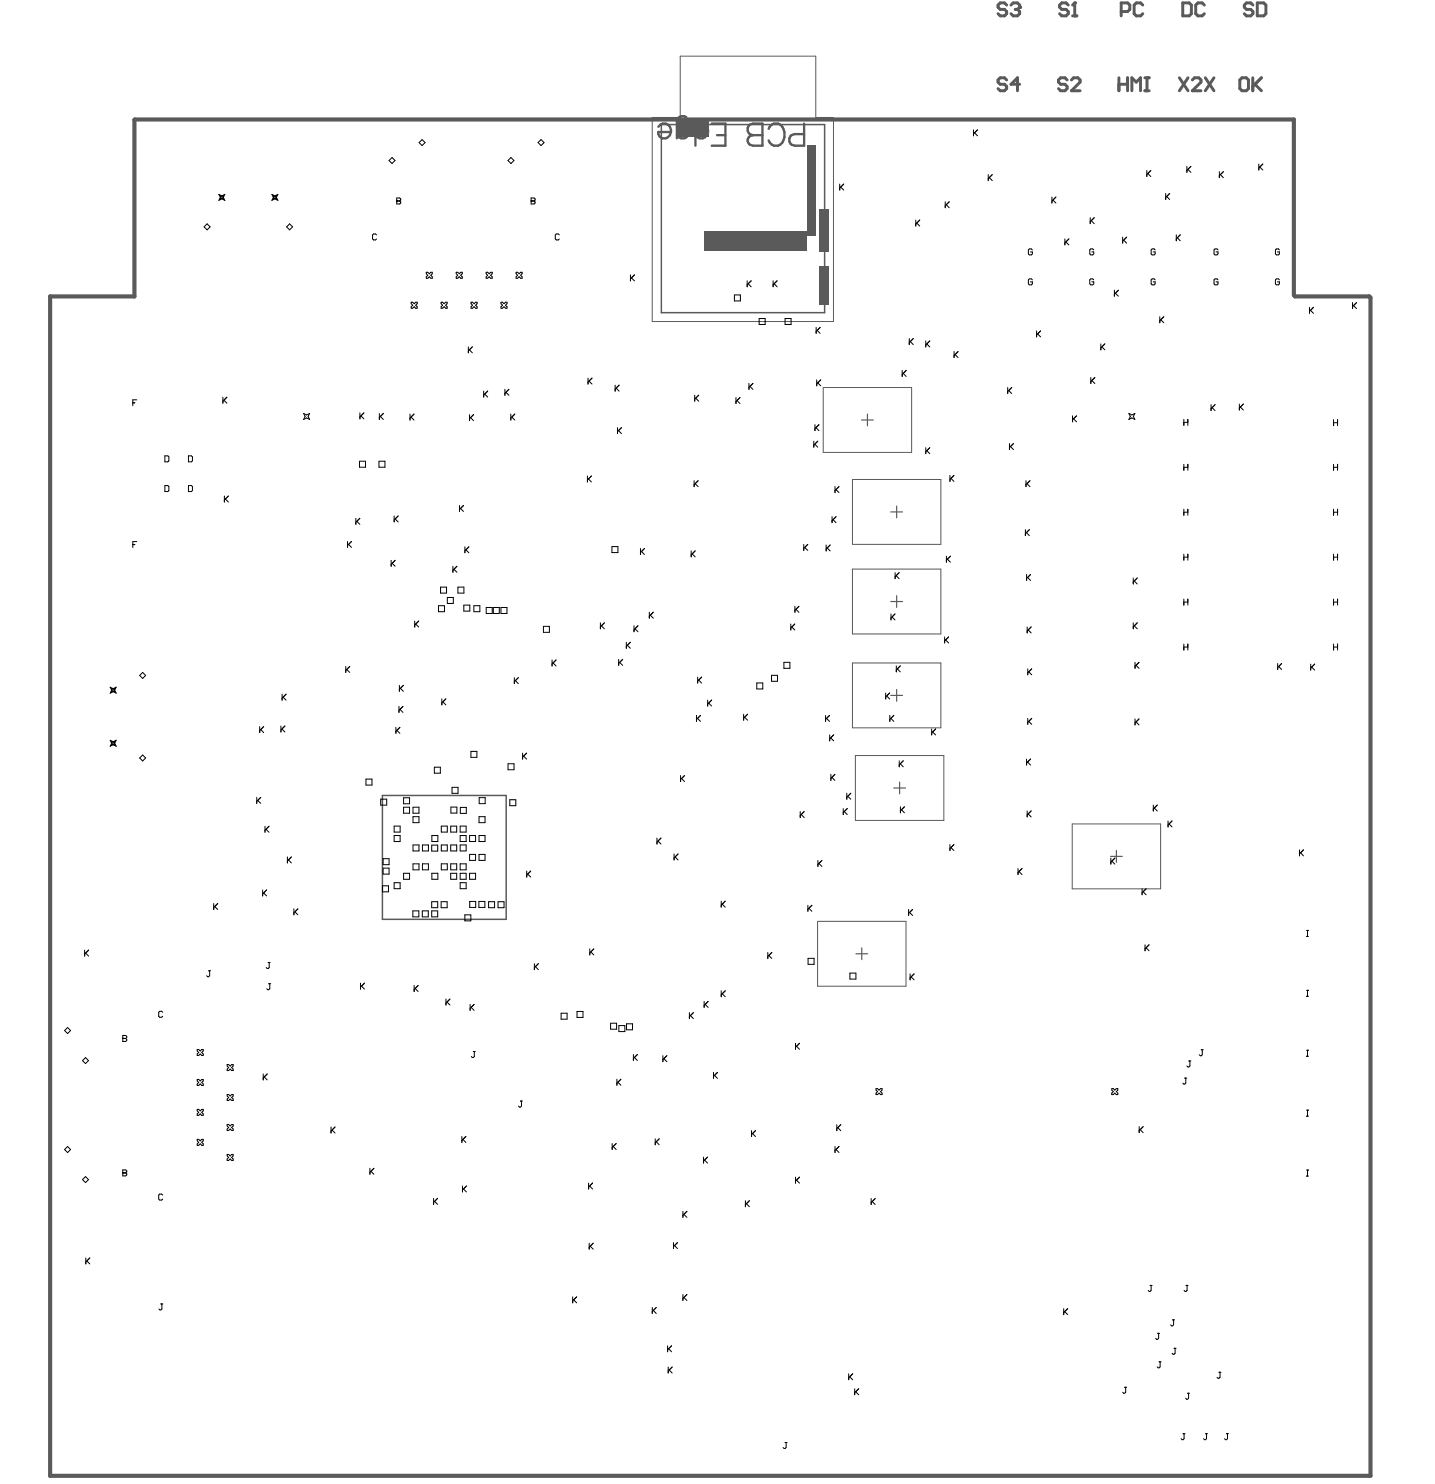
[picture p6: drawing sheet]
<svg xmlns="http://www.w3.org/2000/svg" width="405mm" height="419mm" viewBox="0 0 405 419" stroke-linecap="round" stroke-linejoin="round" font-family="sans-serif">
<g fill="none" stroke="#5a5a5a" stroke-width=".33">
<path d="M243.1 118.5h3.4M244.8 116.8v3.4M251.4 144.5h3.3M253.1 142.8v3.3M251.4 169.7h3.3M253.1 168.1v3.3M251.4 196.2h3.3M253.1 194.6v3.3M252.2 222.3h3.4M253.9 220.7v3.3M315.1 240v3.3M313.4 241.7h3.3"/>
<path d="M241.6 269.1h3.3M243.2 267.5v3.3"/>
</g>
<path d="M107.9 224.5h35v34.9h-35z" fill="none" stroke="#5a5a5a" stroke-width=".42"/>
<path d="M192 15.8h38.2v17.4h5v57.5h-51.1v-57.5h7.9zM232.3 109.4h25v18.3h-25zM240.6 135.3h24.9v18.3h-24.9zM240.6 160.6h24.9v18.3h-24.9zM240.6 187.1h24.9v18.3h-24.9zM241.4 213.2h25v18.3h-25zM302.6 232.5h25v18.3h-25zM230.7 260h25v18.3h-25z" fill="none" stroke="#5a5a5a" stroke-width=".28"/>
<path d="M38 33.7h327.2v49.6l.3 .3h21l.3 .4v332.4h-372.7v-332.8h23.8z" fill="none" stroke="#5a5a5a" stroke-width="1.2"/>
<g fill="none" stroke="#5a5a5a" stroke-width=".83">
<path d="M284.1 1.4l-.6-.6h-1.2l-.6 .6v.6l.6 .6h1.2l.6 .7v.6l-.6 .6h-1.2l-.6-.6M285.3 1.4l.6-.6h1.3l.6 .6v.6M284.1 22.6l-.6-.6h-1.2l-.6 .6v.6l.6 .6h1.2l.6 .6v.6l-.6 .6h-1.2l-.6-.6M287.8 23.8h-2.5l1.9-1.8v3.6M301.2 22.6l-.6-.6h-1.3l-.6 .6v.6l.6 .6h1.3l.6 .6v.6l-.6 .6h-1.3l-.6-.6M302.4 22.6l.6-.6h1.2l.6 .6v.6l-2.4 2.4h2.4M332.8 22l2.5 3.6M335.3 22l-2.5 3.6M336.5 22.6l.6-.6h1.2l.6 .6v.6l-2.4 2.4h2.4M340.2 22l2.4 3.6M342.6 22l-2.4 3.6M350.5 22h1.2l.6 .6v2.4l-.6 .6h-1.2l-.6-.6v-2.4z"/>
<path d="M353.6 22v3.6M354.2 23.8l1.8 1.8M356 22l-2.4 2.4"/>
</g>
<circle cx="287.8" cy="2" r=".42" fill="#5a5a5a"/>
<path d="M286.5 2.6h.7M287.2 2.6l.6 .7v.6l-.6 .6h-1.3l-.6-.6M287.8 2l-.6 .6M301.5 1.4l-.6-.6h-1.2l-.7 .6v.6l.7 .6h1.2l.6 .7v.6l-.6 .6h-1.2l-.7-.6M302.7 4.5h1.2M303.3 .8v3.7" fill="none" stroke="#5a5a5a" stroke-width=".83"/>
<circle cx="303.3" cy=".8" r=".42" fill="#5a5a5a"/>
<g fill="none" stroke="#5a5a5a" stroke-width=".83">
<path d="M303.3 .8l-.6 .6M316.4 3.3h1.8l.7-.7v-1.2l-.7-.6h-1.8v3.7M322.5 1.4l-.6-.6h-1.2l-.6 .6v2.5l.6 .6h1.2l.6-.6M333.8 .8h1.8l.6 .6v2.5l-.6 .6h-1.8zM339.9 1.4l-.6-.6h-1.2l-.6 .6v2.5l.6 .6h1.2l.6-.6M353.6 1.4l-.6-.6h-1.2l-.6 .6v.6l.6 .6h1.2l.6 .7v.6l-.6 .6h-1.2l-.6-.6M354.8 .8h1.9l.6 .6v2.5l-.6 .6h-1.9zM315.8 22v3.6M315.8 23.8h2.4M318.2 22v3.6M319.4 25.6v-3.6l1.3 1.2 1.2-1.2v3.6M323.1 22h1.2"/>
<path d="M323.1 25.6h1.2M323.7 22v3.6"/>
</g>
<g fill="#5a5a5a">
<path d="M231.2 59h2.6v12.1h-2.6z"/>
<path d="M231.2 75h2.6v10.9h-2.6z"/>
<path d="M227.7 41h2.4v25.4h-2.4z"/>
<path d="M191.5 33.9h8.4v4.6h-8.4z"/>
<path d="M198.8 65.4h29v5.4h-29z"/>
</g>
<path d="M186.6 35.1h46.1v53.1h-46.1z" fill="none" stroke="#5a5a5a" stroke-width=".42"/>
<path d="M185.8 35.8a1.95 1.95 0 0 1 2.4-.8 1.95 1.95 0 0 1 1.2 2.2M185.8 37.2h3.6a1.78 1.78 0 0 1-1.8 1.9 1.78 1.78 0 0 1-1.8-1.9zM191 35.8a2.06 2.06 0 0 1 3.6 .5 2.06 2.06 0 0 1-2.4 2.7l-1.2-.9M193.7 33.1a1.65 1.65 0 0 0-2.7 1.2v4.7M196.3 35.8a2.06 2.06 0 0 1 3.5 .5 2.06 2.06 0 0 1-2.4 2.7l-1.1-.9M196.3 34.9v6.2M200.9 34.9h3.8v6.2h-3.8M202.3 38.1h2.4M211.6 35.2l.9-.3h2.7v6.2h-2.7l-.9-.3a1.44 1.44 0 0 1 0-2.4l.9-.3a1.65 1.65 0 0 1-1.5-1.1 1.65 1.65 0 0 1 .6-1.8zM212.5 38.1h2.7M216.9 36.4a2.16 2.16 0 0 1 2.1-1.6 2.16 2.16 0 0 1 2.1 1.6 3.5 3.5 0 0 1-1.5 4.7 2.21 2.21 0 0 1-2.7-1.5M226.9 34.9v6.2h-2.6a1.64 1.64 0 0 1-1.6-1.6 1.64 1.64 0 0 1 1.6-1.7h2.6" fill="none" stroke="#5a5a5a" stroke-width=".66"/>
<g fill="none" stroke="#000" stroke-width=".28">
<path d="M119.1 39.4l.9 .8-.9 .9-.8-.9zM152.7 39.4l.8 .8-.8 .9-.9-.9zM274.7 36.6v1.7M275 37.5l.9 .8M275.9 36.6l-1.2 1.2M61.8 54.9l.8 .4 .9-.4-.5 .8 .5 .8-.9-.4-.8 .4 .4-.8zM62.1 55.2l.5 .2 .5-.2-.2 .5 .2 .5-.5-.3-.5 .3 .3-.5zM76.7 54.9l.9 .4 .8-.4-.4 .8 .4 .8-.8-.4-.9 .4 .5-.8zM77.1 55.2l.5 .2 .5-.2-.3 .5 .3 .5-.5-.3-.5 .3 .2-.5zM110.6 44.4l.9 .9-.9 .8-.8-.8zM112 56.7h.1M112 55.9h.8l.3 .2-.3 .6 .3 .6-.3 .3h-.8z"/>
<path d="M112 56.7h.8M144.2 44.4l.9 .9-.9 .8-.8-.8zM149.9 56.7h.1M149.9 55.9h.8l.3 .2-.3 .6 .3 .6-.3 .3h-.8zM149.9 56.7h.8M237 51.9v1.7M237.3 52.8l.8 .8M238.1 51.9l-1.1 1.2M266.8 56.9v1.7M267 57.8l.9 .8M267.9 56.9l-1.1 1.2M278.9 49.3v1.7"/>
<path d="M279.2 50.1l.8 .9M280 49.3l-1.1 1.1M296.9 55.6v1.7M297.2 56.5l.8 .8M298 55.6l-1.1 1.1M323.7 48.1v1.7M323.9 49l.9 .8M324.8 48.1l-1.1 1.1M329 54.6v1.7M329.3 55.4l.8 .9M330.1 54.6l-1.1 1.1M335 47v1.6"/>
<path d="M335.3 47.8l.8 .8M336.1 47l-1.1 1.1M344.1 48.4v1.7M344.4 49.3l.9 .8M345.3 48.4l-1.2 1.2M355.3 46.3v1.7M355.5 47.1l.9 .9M356.4 46.3l-1.1 1.1M58.4 63.2l.9 .8-.9 .9-.8-.9zM81.7 63.2l.9 .8-.9 .9-.8-.9zM106.3 66.3l-.3-.3h-.6l-.3 .3v1.1l.3 .3h.6l.3-.3M120.3 76.8h.4l.5 .5 .4-.5h.4v.5l-.4 .4 .4 .4v.4h-.4l-.4-.4-.5 .4h-.4v-.4l.4-.4-.4-.4z"/>
<path d="M128.8 76.8h.4l.4 .5 .4-.5h.4v.5l-.4 .4 .4 .4v.4h-.4l-.4-.4-.4 .4h-.4v-.4l.4-.4-.4-.4zM137.2 76.8h.4l.5 .5 .4-.5h.4v.5l-.4 .4 .4 .4v.4h-.4l-.4-.4-.5 .4h-.4v-.4l.4-.4-.4-.4zM145.7 76.8h.4l.4 .5 .4-.5h.4v.5l-.4 .4 .4 .4v.4h-.4l-.4-.4-.4 .4h-.4v-.4l.4-.4-.4-.4zM157.8 66.3l-.2-.3h-.6l-.3 .3v1.1l.3 .3h.6l.2-.3M177.9 77.6v1.7M178.2 78.4l.9 .9M179.1 77.6l-1.2 1.1M210.9 79.2v1.7M212 79.2l-1.1 1.2M218.2 79.2v1.7M219.3 79.2l-1.1 1.2M258.4 62.1v1.7"/>
<path d="M258.7 62.9l.9 .9M259.6 62.1l-1.2 1.1M291.4 79l-.3-.3h-.6l-.3 .3v1.1l.3 .3h.6l.3-.3v-.6h-.6M291.4 70.5l-.3-.3h-.6l-.3 .3v1.1l.3 .3h.6l.3-.3v-.5h-.6M300.5 67.4v1.7M300.8 68.3l.9 .8M301.7 67.4l-1.2 1.1M307.7 61.4v1.7M308 62.3l.8 .8M308.7 79l-.3-.3h-.6l-.2 .3v1.1l.2 .3h.6l.3-.3v-.6h-.6M308.7 70.5l-.3-.3h-.6l-.2 .3v1.1l.2 .3h.6l.3-.3v-.5h-.6M308.8 61.4l-1.1 1.2"/>
<path d="M316.8 66.9v1.7M317.1 67.8l.9 .8M318 66.9l-1.2 1.1M326 79l-.3-.3h-.5l-.3 .3v1.1l.3 .3h.5l.3-.3v-.6h-.6M326 70.5l-.3-.3h-.5l-.3 .3v1.1l.3 .3h.5l.3-.3v-.5h-.6M332 66.3v1.6M332.3 67.1l.8 .8M333.1 66.3l-1.1 1.1M343.8 79l-.3-.3h-.6l-.3 .3v1.1l.3 .3h.6l.3-.3v-.6h-.6M343.8 70.5l-.3-.3h-.6l-.3 .3v1.1l.3 .3h.6l.3-.3v-.5h-.6M361.1 79l-.3-.3h-.6l-.2 .3v1.1l.2 .3h.6l.3-.3v-.6h-.6M361.1 70.5l-.3-.3h-.6l-.2 .3v1.1l.2 .3h.6l.3-.3v-.5h-.6"/>
<path d="M116 85.3h.5l.4 .4 .4-.4h.4v.4l-.4 .4 .4 .5v.4h-.4l-.4-.4-.4 .4h-.5v-.4l.5-.5-.5-.4zM124.5 85.3h.4l.4 .4 .5-.4h.4v.4l-.4 .4 .4 .5v.4h-.4l-.5-.4-.4 .4h-.4v-.4l.4-.5-.4-.4zM132.2 97.9v1.7M132.5 98.7l.8 .9M132.9 85.3h.5l.4 .4 .4-.4h.4v.4l-.4 .4 .4 .5v.4h-.4l-.4-.4-.4 .4h-.5v-.4l.5-.5-.5-.4zM133.3 97.9l-1.1 1.1M141.4 85.3h.4l.4 .4 .5-.4h.4v.4l-.4 .4 .4 .5v.4h-.4l-.5-.4-.4 .4h-.4v-.4l.4-.5-.4-.4zM207.3 83.2h1.7v1.7h-1.7zM211.2 80.1l.8 .8M214.2 89.9h1.7v1.7h-1.7zM218.5 80.1l.8 .8M221.6 89.9h1.7v1.7h-1.7z"/>
<path d="M230.3 92.4v1.7M230.6 93.2l.9 .9M231.5 92.4l-1.2 1.1M256.6 95.5v1.7M256.9 96.4l.8 .8M257.7 95.5l-1.1 1.2M261.3 96.2v1.7M261.6 97.1l.8 .8M262.4 96.2l-1.1 1.1M269.3 99.2v1.7M270.4 99.2l-1.1 1.1M292.5 93.4v1.7"/>
<path d="M292.8 94.2l.9 .9M293.7 93.4l-1.2 1.1M310.7 97v1.7M311 97.9l.8 .8M311.8 97l-1.1 1.2M314.5 81.9v1.7M314.8 82.7l.8 .9M315.6 81.9l-1.1 1.1M327.3 89.4v1.7M327.6 90.2l.8 .9M328.4 89.4l-1.1 1.1M369.6 86.7v1.7"/>
<path d="M369.9 87.6l.8 .8M370.7 86.7l-1.1 1.1M381.7 85.4v1.7M382 86.2l.8 .9M382.8 85.4l-1.1 1.1M37.5 113.7h.5M38.6 112.8h-1.1v1.7M62.9 112.1v1.7M63.2 112.9l.8 .9M64 112.1l-1.1 1.1M85.7 116.7l.8 .4 .9-.4-.4 .8 .4 .9-.9-.5-.8 .5 .4-.9zM101.6 116.5v1.7"/>
<path d="M101.9 117.4l.8 .8M102.7 116.5l-1.1 1.1M107.1 116.7v1.7M107.3 117.5l.9 .9M108.2 116.7l-1.1 1.1M115.7 116.8v1.7M116 117.7l.8 .8M116.8 116.8l-1.1 1.2M132.5 117v1.7M132.8 117.9l.8 .8M133.6 117l-1.1 1.1M136.5 110.4v1.6"/>
<path d="M136.8 111.2l.8 .8M137.6 110.4l-1.1 1.1M142.5 109.9v1.6M142.8 110.7l.8 .8M143.6 109.9l-1.1 1.1M144.2 116.8v1.7M144.4 117.7l.9 .8M145.3 116.8l-1.1 1.2M166 106.7v1.7M166.2 107.5l.9 .9M167.1 106.7l-1.1 1.1M173.6 108.7v1.7"/>
<path d="M173.9 109.5l.8 .9M174.7 108.7l-1.1 1.1M196.1 111.5v1.7M196.3 112.4l.9 .8M197.2 111.5l-1.1 1.1M207.7 112.2v1.7M208 113l.8 .9M208.8 112.2l-1.1 1.1M211.4 108.2v1.7M211.6 109l.9 .9M212.5 108.2l-1.1 1.1M230 119.8v1.7"/>
<path d="M230.5 107.2v1.7M230.8 108l.8 .9M231.1 119.8l-1.1 1.2M231.6 107.2l-1.1 1.1M254.6 104.5v1.7M254.9 105.4l.8 .8M255.7 104.5l-1.1 1.2M269.5 100l.9 .9M284.4 109.4v1.6M284.7 110.2l.8 .8M285.5 109.4l-1.1 1.1M302.7 117.3v1.7"/>
<path d="M303 118.2l.8 .8M303.8 117.3l-1.1 1.2M307.9 106.5v1.7M308.1 107.4l.9 .8M309 106.5l-1.1 1.2M318.6 116.7l.8 .4 .9-.4-.4 .8 .4 .9-.9-.5-.8 .5 .4-.9zM334.1 118.3v1.7M334.1 119.2h1.1M335.2 118.3v1.7M341.8 114.2v1.7M342.1 115l.8 .9M342.9 114.2l-1.1 1.1"/>
<path d="M349.8 114v1.7M350.1 114.9l.8 .8M350.9 114l-1.1 1.1M376.4 118.4v1.7M376.4 119.3h1.1M377.5 118.4v1.7M46.5 128.6h.9l.3 .3v1.1l-.3 .3h-.9zM46.5 137h.9l.3 .3v1.1l-.3 .3h-.9zM53.2 137h.8l.3 .3v1.1l-.3 .3h-.8zM53.2 128.6h.8l.3 .3v1.1l-.3 .3h-.8zM63.3 140v1.7M64.5 140l-1.2 1.1"/>
<path d="M101.5 130.2h1.7v1.6h-1.7zM107 130.2h1.6v1.6h-1.6zM165.8 134.3v1.7M166.1 135.2l.8 .8M166.9 134.3l-1.1 1.1M174.3 120.7v1.7M174.6 121.5l.8 .9M175.4 120.7l-1.1 1.1M195.9 135.6v1.7M196.2 136.5l.8 .8M197 135.6l-1.1 1.2M229.7 124.5v1.7"/>
<path d="M229.9 125.3l.9 .9M230.3 120.7l.8 .8M230.8 124.5l-1.1 1.1M235.7 137.3v1.7M235.9 138.2l.9 .8M236.8 137.3l-1.1 1.1M261.3 126.3v1.7M261.6 127.2l.8 .8M262.4 126.3l-1.1 1.2M268.1 134.1v1.7M268.4 135l.8 .8M269.2 134.1l-1.1 1.2"/>
<path d="M284.9 125.2v1.7M285.2 126l.8 .9M286 125.2l-1.1 1.1M289.6 135.6v1.7M289.8 136.5l.9 .8M290.7 135.6l-1.1 1.2M334.1 131.9h1.1M334.1 131v1.7M335.2 131v1.7M376.4 131.9h1.1M376.4 131v1.7M377.5 131v1.7"/>
<path d="M37.5 153.7h.5M38.6 152.8h-1.1v1.7M63.6 140.8l.9 .9M98.1 152.8v1.7M98.4 153.6l.8 .9M99.2 152.8l-1.1 1.1M100.4 146.3v1.6M100.7 147.1l.9 .8M101.6 146.3l-1.2 1.1M110.4 158.1v1.7M110.7 159l.8 .8M111.2 145.6v1.7"/>
<path d="M111.5 158.1l-1.1 1.1M111.5 146.4l.9 .9M112.4 145.6l-1.2 1.1M127.8 159.8v1.7M129 159.8l-1.2 1.1M129.7 142.6v1.7M130 143.5l.8 .8M130.8 142.6l-1.1 1.2M131.2 154.3v1.7M131.5 155.1l.8 .9M132.3 154.3l-1.1 1.1M172.7 154.2h1.7v1.7h-1.7z"/>
<path d="M180.8 154.8v1.7M181 155.6l.9 .9M181.9 154.8l-1.1 1.1M195.1 155.4v1.7M195.3 156.3l.9 .8M196.2 155.4l-1.1 1.2M226.8 153.6v1.7M227.1 154.5l.9 .8M228 153.6l-1.2 1.1M233.2 153.8v1.7M233.4 154.6l.9 .9M234.3 153.8l-1.1 1.1"/>
<path d="M234.8 145.8v1.7M235.1 146.6l.9 .9M236 145.8l-1.2 1.1M267.1 156.9v1.7M267.4 157.8l.8 .8M268.2 156.9l-1.1 1.2M289.4 149.5v1.6M289.7 150.3l.8 .8M290.5 149.5l-1.1 1.1M334.1 144.5h1.1M334.1 157.2h1.1M334.1 143.7v1.7"/>
<path d="M334.1 156.4v1.7M335.2 143.7v1.7M335.2 156.4v1.7M376.4 143.7v1.7M376.4 156.4v1.7M376.4 144.5h1.1M376.4 157.2h1.1M377.5 143.7v1.7M377.5 156.4v1.7M117 175.2v1.7M117.3 176.1l.9 .8M118.2 175.2l-1.2 1.2"/>
<path d="M123.8 170.9h1.6v1.7h-1.6zM124.3 165.7h1.7v1.7h-1.7zM126.2 168.6h1.7v1.7h-1.7zM128.1 160.6l.9 .9M129.2 165.7h1.7v1.7h-1.7zM130.9 170.8h1.7v1.6h-1.7zM133.7 170.9h1.7v1.7h-1.7zM137.2 171.4h1.7v1.7h-1.7zM139.2 171.4h1.7v1.7h-1.7zM141.4 171.4h1.7v1.7h-1.7zM153.4 176.7h1.7v1.7h-1.7zM169.4 175.7v1.7"/>
<path d="M169.7 176.6l.9 .8M170.6 175.7l-1.2 1.2M178.9 176.6v1.7M179.2 177.4l.9 .9M180.1 176.6l-1.2 1.1M183.3 172.8v1.6M183.5 173.6l.9 .8M184.4 172.8l-1.1 1.1M223.2 176.1v1.7M223.5 176.9l.8 .9M224.3 176.1l-1.1 1.1M224.3 171.1v1.7"/>
<path d="M224.6 171.9l.9 .9M225.5 171.1l-1.2 1.1M251.5 173.3v1.6M251.7 174.1l.9 .8M252.6 173.3l-1.1 1.1M252.6 161.6v1.7M252.9 162.4l.9 .9M253.8 161.6l-1.2 1.1M266.6 179.7v1.7M267.7 179.7l-1.1 1.2M289.7 162.1v1.7M289.9 176.9v1.7"/>
<path d="M290 162.9l.8 .9M290.2 177.8l.8 .8M290.8 162.1l-1.1 1.1M291 176.9l-1.1 1.1M319.8 163.1v1.7M319.8 175.7v1.7M320.1 176.6l.9 .8M320.1 163.9l.9 .9M321 175.7l-1.2 1.2M321 163.1l-1.2 1.1M334.1 169.9h1.1M334.1 169.1v1.6"/>
<path d="M335.2 169.1v1.6M376.4 169.1v1.6M376.4 169.9h1.1M377.5 169.1v1.6M31.1 193.9l.8 .4 .9-.4-.4 .8 .4 .9-.9-.4-.8 .4 .4-.9zM31.4 194.2l.5 .3 .6-.3-.3 .5 .3 .6-.6-.3-.5 .3 .3-.6zM40.3 189.7l.8 .9-.8 .8-.9-.8zM79.6 195.9v1.7M79.9 196.7l.8 .9M80.7 195.9l-1.1 1.1M97.6 188.1v1.7M97.9 188.9l.8 .9"/>
<path d="M98.7 188.1l-1.1 1.1M112.6 199.3v1.7M112.7 193.4v1.7M113 194.2l.8 .9M113.7 199.3l-1.1 1.2M113.8 193.4l-1.1 1.1M124.7 197.2v1.7M125 198.1l.8 .8M125.8 197.2l-1.1 1.1M145.2 191.2v1.7M145.4 192.1l.9 .8M146.3 191.2l-1.1 1.1"/>
<path d="M155.8 186.2v1.7M156.1 187.1l.8 .8M156.9 186.2l-1.1 1.2M174.6 186.1v1.7M174.9 186.9l.8 .9M175.7 186.1l-1.1 1.1M176.8 181.2v1.7M177 182.1l.9 .8M177.9 181.2l-1.1 1.2M196.9 191.1v1.6M197.2 191.9l.8 .8M198 191.1l-1.1 1.1"/>
<path d="M199.7 197.5v1.7M200 198.4l.8 .8M200.8 197.5l-1.1 1.2M213.6 192.7h1.7v1.7h-1.7zM217.7 190.6h1.7v1.6h-1.7zM221.2 186.9h1.7v1.7h-1.7zM250 195.5v1.7M250.2 196.4l.9 .8M251.1 195.5l-1.1 1.2M253 187.9v1.7M253.2 188.7l.9 .9M254.1 187.9l-1.1 1.1"/>
<path d="M266.9 180.6l.8 .8M290.1 188.7v1.7M290.3 189.6l.9 .8M291.2 188.7l-1.1 1.2M320.3 186.9v1.7M320.6 187.7l.9 .9M321.5 186.9l-1.2 1.1M334.1 182.6h1.1M334.1 181.7v1.7M335.2 181.7v1.7M360.6 187.2v1.7M360.9 188.1l.8 .8"/>
<path d="M361.7 187.2l-1.1 1.2M369.9 187.4v1.7M370.2 188.2l.8 .9M371 187.4l-1.1 1.1M376.4 181.7v1.7M376.4 182.6h1.1M377.5 181.7v1.7M31.1 208.9l.8 .4 .9-.4-.4 .8 .4 .9-.9-.5-.8 .5 .4-.9zM31.4 209.2l.5 .3 .6-.3-.3 .5 .3 .5-.6-.2-.5 .2 .3-.5zM40.3 213l.8 .9-.8 .8-.9-.8zM73.3 205v1.7M73.6 205.9l.8 .8"/>
<path d="M74.4 205l-1.1 1.2M79.3 204.9v1.7M79.6 205.7l.8 .9M80.4 204.9l-1.1 1.1M103.3 219.8h1.7v1.7h-1.7zM111.7 205.2v1.7M112 206.1l.9 .8M112.9 205.2l-1.2 1.2M112.9 200.2l.8 .8M122.6 216.5h1.7v1.7h-1.7zM132.9 212h1.7v1.7h-1.7zM143.4 215.5h1.7v1.7h-1.7z"/>
<path d="M147.5 212.5v1.7M147.8 213.4l.8 .8M148.6 212.5l-1.1 1.1M192.1 218.8v1.7M192.4 219.7l.8 .8M193.2 218.8l-1.1 1.2M196.6 201.9v1.7M196.8 202.7l.9 .9M197.7 201.9l-1.1 1.1M209.9 201.5v1.7M210.2 202.4l.8 .8M211 201.5l-1.1 1.2"/>
<path d="M233 201.9v1.7M233.3 202.7l.8 .9M234.1 201.9l-1.1 1.1M234.2 207.4v1.7M234.4 208.2l.9 .9M234.5 218.5v1.7M234.8 219.4l.8 .8M235.3 207.4l-1.1 1.1M235.6 218.5l-1.1 1.1M251.1 201.9v1.7M251.4 202.7l.9 .9M252.3 201.9l-1.2 1.1"/>
<path d="M253.8 214.7v1.7M254.1 215.5l.8 .9M254.9 214.7l-1.1 1.1M262.9 205.7v1.7M263.2 206.5l.9 .9M264.1 205.7l-1.2 1.1M289.7 214.2v1.7M290 215l.8 .9M290.1 202.7v1.7M290.3 203.5l.9 .9M290.8 214.2l-1.1 1.1M291.2 202.7l-1.1 1.1"/>
<path d="M320.3 202.9v1.7M320.6 203.7l.9 .9M321.5 202.9l-1.2 1.1M72.5 225v1.7M72.7 225.8l.9 .9M73.6 225l-1.1 1.1M74.8 233.2v1.6M75.1 234l.8 .8M75.9 233.2l-1.1 1.1M107.4 225.5h1.7v1.7h-1.7zM111.2 233.1h1.7v1.7h-1.7zM111.2 235.8h1.7v1.7h-1.7z"/>
<path d="M113.9 225.1h1.7v1.7h-1.7zM113.9 227.8h1.7v1.7h-1.7zM116.6 227.8h1.6v1.7h-1.6zM116.6 230.4h1.6v1.7h-1.6zM116.6 238.4h1.6v1.7h-1.6zM119.2 238.4h1.7v1.7h-1.7zM121.8 238.5h1.7v1.7h-1.7zM121.9 235.8h1.7v1.7h-1.7zM124.5 238.4h1.7v1.7h-1.7zM124.5 233.1h1.7v1.7h-1.7zM127.2 238.4h1.7v1.7h-1.7zM127.2 233.1h1.7v1.7h-1.7z"/>
<path d="M127.3 227.7h1.6v1.7h-1.6zM127.6 222.2h1.7v1.7h-1.7zM129.9 238.4h1.7v1.7h-1.7zM129.9 235.8h1.7v1.7h-1.7zM129.9 233.1h1.7v1.7h-1.7zM129.9 227.8h1.7v1.7h-1.7zM132.5 235.8h1.7v1.7h-1.7zM135.2 230.4h1.7v1.7h-1.7zM135.2 235.8h1.7v1.7h-1.7zM135.2 225.1h1.7v1.7h-1.7zM143.9 225.7h1.7v1.7h-1.7zM185.4 236.5v1.7"/>
<path d="M185.7 237.3l.8 .9M186.5 236.5l-1.1 1.1M225.8 229v1.7M226.1 229.8l.9 .9M227 229l-1.2 1.1M238 228.2v1.7M238.3 229l.8 .9M239 223.8v1.7M239.1 228.2l-1.1 1.1M239.3 224.7l.8 .8M240.1 223.8l-1.1 1.2M254.1 227.7v1.7"/>
<path d="M254.4 228.5l.8 .9M255.2 227.7l-1.1 1.1M268.1 238.3v1.7M268.4 239.2l.8 .8M269.2 238.3l-1.1 1.1M289.9 228.8v1.7M290.2 229.7l.8 .8M291 228.8l-1.1 1.2M325.5 227.2v1.7M325.8 228l.8 .9M326.6 227.2l-1.1 1.1M329.6 231.7v1.6"/>
<path d="M329.9 232.5l.9 .8M330.8 231.7l-1.2 1.1M366.7 239.8v1.7M367.9 239.8l-1.2 1.1M60.3 255v1.6M60.6 255.8l.8 .8M61.4 255l-1.1 1.1M74.1 251.1v1.7M74.4 252l.9 .8M75.3 251.1l-1.2 1.2M81.1 241.8v1.7M81.4 242.7l.8 .8"/>
<path d="M82.2 241.8l-1.1 1.1M82.9 256.5v1.6M83.2 257.3l.9 .8M84.1 256.5l-1.2 1.1M107.9 250h1.7v1.6h-1.7zM108.1 242.3h1.7v1.7h-1.7zM108.1 245h1.7v1.7h-1.7zM111.2 249.1h1.7v1.7h-1.7zM113.9 246.4h1.7v1.7h-1.7zM116.5 257h1.7v1.7h-1.7zM116.6 243.8h1.6v1.6h-1.6zM119.2 257h1.7v1.7h-1.7z"/>
<path d="M119.2 243.8h1.7v1.6h-1.7zM121.8 257h1.7v1.7h-1.7zM121.8 254.4h1.7v1.7h-1.7zM121.9 246.4h1.7v1.7h-1.7zM124.5 254.4h1.7v1.7h-1.7zM124.5 243.8h1.7v1.6h-1.7zM127.2 246.4h1.7v1.7h-1.7zM127.2 243.8h1.7v1.6h-1.7zM129.9 246.4h1.7v1.7h-1.7zM129.9 243.8h1.7v1.6h-1.7zM129.9 249.1h1.7v1.7h-1.7zM131.2 258.2h1.7v1.6h-1.7z"/>
<path d="M132.5 246.4h1.7v1.7h-1.7zM132.5 241.1h1.7v1.7h-1.7zM132.6 254.4h1.7v1.7h-1.7zM135.2 254.4h1.6v1.7h-1.6zM135.2 241.1h1.7v1.7h-1.7zM137.9 254.4h1.7v1.7h-1.7zM140.6 254.4h1.6v1.7h-1.6zM148.7 245.8v1.7M148.9 246.6l.9 .9M149.8 245.8l-1.1 1.1M190.2 241v1.7M190.5 241.8l.9 .9"/>
<path d="M191.4 241l-1.2 1.1M203.5 254.3v1.7M203.8 255.1l.9 .9M204.7 254.3l-1.2 1.1M228 255.5v1.6M228.3 256.3l.8 .8M229.1 255.5l-1.1 1.1M230.8 242.8v1.7M231.1 243.7l.9 .8M232 242.8l-1.2 1.1M256.4 256.6v1.7M256.7 257.5l.9 .8"/>
<path d="M257.6 256.6l-1.2 1.2M287.3 245.1v1.7M287.6 245.9l.8 .9M288.4 245.1l-1.1 1.1M313.5 242.1v1.7M313.8 243l.8 .8M314.6 242.1l-1.1 1.2M322.3 250.8v1.7M322.6 251.6l.9 .9M323.5 250.8l-1.2 1.1M367 240.7l.9 .8M23.9 268.1v1.7"/>
<path d="M24.2 268.9l.8 .9M25 268.1l-1.1 1.1M58.9 273.9h.5M59.2 273.9v1.4l-.3 .3-.6-.3M75.7 271.6h.5M75.9 277.6h.5M76 271.6v1.4l-.3 .3-.6-.3M76.1 277.6v1.4l-.2 .3-.6-.3M101.7 277.4v1.7M102 278.3l.9 .8M102.9 277.4l-1.2 1.1M116.9 278.1v1.7"/>
<path d="M117.2 278.9l.8 .9M118 278.1l-1.1 1.1M150.8 271.9v1.7M151.1 272.8l.8 .8M151.9 271.9l-1.1 1.2M166.5 267.8v1.7M166.7 268.6l.9 .9M167.6 267.8l-1.1 1.1M203.5 279.6v1.7M204.7 279.6l-1.2 1.1M216.7 268.8v1.7M217 269.6l.8 .9"/>
<path d="M217.8 268.8l-1.1 1.1M228.1 270.4h1.6v1.7h-1.6zM239.9 274.6h1.7v1.7h-1.7zM256.8 274.8v1.7M257.1 275.6l.9 .9M258 274.8l-1.2 1.1M323.2 266.6v1.7M323.4 267.4l.9 .9M324.3 266.6l-1.1 1.1M368.7 279.5h.6M368.7 262.5h.6M368.7 264.2h.6"/>
<path d="M369 262.5v1.7M369 279.5v1.6M19.1 289.9l.8 .9-.8 .8-.9-.8zM24.1 298.4l.9 .9-.9 .8-.8-.8zM34.6 293h.1M34.6 292.2h.9l.3 .3-.3 .5 .3 .6-.3 .3h-.9zM34.6 293h.9M45.9 285.6l-.3-.2h-.5l-.3 .2v1.2l.3 .2h.5l.3-.2M55.7 296.1h.4l.4 .5 .4-.5h.4v.5l-.4 .4 .4 .4v.4h-.4l-.4-.4-.4 .4h-.4v-.4l.4-.4-.4-.4zM125.9 281.9v1.7M126.1 282.8l.9 .8M127 281.9l-1.1 1.1"/>
<path d="M132.7 283.4v1.7M133 284.3l.8 .8M133.6 296.7h.5M133.8 283.4l-1.1 1.1M133.9 296.7v1.4l-.3 .3-.6-.3M158.4 285.9h1.6v1.7h-1.6zM162.8 285.4h1.7v1.7h-1.7zM172.3 288.7h1.7v1.7h-1.7zM174.7 289.4h1.6v1.7h-1.6zM176.8 288.9h1.7v1.7h-1.7zM178.8 297.6v1.6M179 298.4l.9 .8"/>
<path d="M179.9 297.6l-1.1 1.1M187.1 297.9v1.7M187.4 298.7l.8 .9M188.2 297.9l-1.1 1.1M194.6 285.7v1.7M194.8 286.6l.9 .8M195.7 285.7l-1.1 1.2M198.7 282.6v1.7M199 283.4l.9 .9M199.9 282.6l-1.2 1.1M203.8 280.4l.9 .9M224.5 294.4v1.7"/>
<path d="M224.8 295.2l.8 .9M225.6 294.4l-1.1 1.1M335.5 299.4h.6M335.8 299.4v1.4l-.3 .3-.5-.3M339 296.2h.6M339.3 296.2v1.4l-.3 .3-.5-.3M368.7 296.4h.6M368.7 298h.6M368.7 281.1h.6M369 296.4v1.6M55.7 304.6h.4l.4 .4 .4-.4h.4v.4l-.4 .4 .4 .5v.4h-.4l-.4-.4-.4 .4h-.4v-.4l.4-.5-.4-.4zM55.7 313h.4l.4 .5 .4-.5h.4v.5l-.4 .4 .4 .4v.4h-.4l-.4-.4-.4 .4h-.4v-.4l.4-.4-.4-.4z"/>
<path d="M64.1 300.4h.4l.5 .4 .4-.4h.4v.4l-.4 .4 .4 .5v.4h-.4l-.4-.4-.5 .4h-.4v-.4l.4-.5-.4-.4zM64.1 308.9h.4l.5 .4 .4-.4h.4v.4l-.4 .4 .4 .4v.4h-.4l-.4-.4-.5 .4h-.4v-.4l.4-.4-.4-.4zM64.1 317.3h.4l.5 .4 .4-.4h.4v.4l-.4 .4 .4 .5v.4h-.4l-.4-.4-.5 .4h-.4v-.4l.4-.5-.4-.4zM74.3 303v1.7M74.6 303.9l.8 .8M75.4 303l-1.1 1.2M93.4 318v1.7M93.7 318.9l.8 .8M94.5 318l-1.1 1.1M146.9 310.7h.5M147.2 310.7v1.4l-.3 .3-.6-.3M174.1 304.5v1.7"/>
<path d="M174.4 305.4l.8 .8M175.2 304.5l-1.1 1.2M201.4 302.6v1.7M201.7 303.4l.8 .9M202.5 302.6l-1.1 1.1M212.1 319v1.7M212.4 319.9l.8 .8M213.2 319l-1.1 1.2M236.2 317.4v1.6M236.4 318.2l.9 .8M237.3 317.4l-1.1 1.1M247.2 307.2h.5l.4 .4 .4-.4h.4v.4l-.4 .4 .4 .4v.5h-.4l-.4-.5-.4 .5h-.5v-.5l.5-.4-.5-.4z"/>
<path d="M313.8 307.2h.4l.4 .4 .4-.4h.5v.4l-.5 .4 .5 .4v.5h-.5l-.4-.5-.4 .5h-.4v-.5l.4-.4-.4-.4zM321.5 317.9v1.7M321.8 318.8l.8 .8M322.6 317.9l-1.1 1.1M334.4 304.2h.5M334.6 304.2v1.4l-.2 .3-.6-.3M368.7 313.3h.6M368.7 315h.6M369 313.3v1.7M19.1 323.5l.8 .9-.8 .8-.9-.8zM24.1 332l.9 .9-.9 .8-.8-.8zM34.6 331h.1"/>
<path d="M34.6 330.1h.9l.3 .3-.3 .6 .3 .5-.3 .3h-.9zM34.6 331h.9M45.9 337.2l-.3-.3h-.5l-.3 .3v1.1l.3 .3h.5l.3-.3M55.7 321.5h.4l.4 .4 .4-.4h.4v.4l-.4 .4 .4 .5v.4h-.4l-.4-.4-.4 .4h-.4v-.4l.4-.5-.4-.4zM64.1 325.8h.4l.5 .4 .4-.4h.4v.4l-.4 .4 .4 .4v.4h-.4l-.4-.4-.5 .4h-.4v-.4l.4-.4-.4-.4zM104.4 329.7v1.7M104.7 330.5l.8 .9M105.5 329.7l-1.1 1.1M122.4 338.2v1.6M122.6 339l.9 .8M123.5 338.2l-1.1 1.1M130.4 320.7v1.7"/>
<path d="M130.5 334.7v1.6M130.6 321.5l.9 .9M130.8 335.5l.8 .8M131.5 320.7l-1.1 1.1M131.6 334.7l-1.1 1.1M166.1 333.8v1.7M166.4 334.7l.8 .8M167.2 333.8l-1.1 1.2M172.8 322.7v1.7M173.1 323.5l.8 .9M173.9 322.7l-1.1 1.1M184.9 321.3v1.7"/>
<path d="M185.2 322.2l.8 .8M186 321.3l-1.1 1.2M198.6 326.5v1.7M198.8 327.3l.9 .9M199.7 326.5l-1.1 1.1M210.4 338.8v1.7M210.7 339.7l.8 .8M211.5 338.8l-1.1 1.1M224.5 332.2v1.7M224.8 333l.8 .9M225.6 332.2l-1.1 1.1M235.7 323.5v1.7"/>
<path d="M235.9 324.4l.9 .8M236.8 323.5l-1.1 1.1M245.9 338.2v1.7M246.1 339l.9 .9M247 338.2l-1.1 1.1M368.7 330.2h.6M368.7 331.9h.6M369 330.2v1.7M24.2 355v1.6M24.5 355.8l.8 .8M25.3 355l-1.1 1.1M166.3 350.8v1.7"/>
<path d="M166.6 351.6l.8 .9M167.4 350.8l-1.1 1.1M190.1 350.6v1.7M190.4 351.5l.8 .8M191.2 350.6l-1.1 1.2M192.7 341.8v1.7M193 342.7l.9 .8M193.9 341.8l-1.2 1.1M45.4 367.9h.6M45.7 367.9v1.4l-.3 .3-.6-.3M161.6 365.9v1.7M161.9 366.8l.9 .8"/>
<path d="M162.8 365.9l-1.2 1.2M184.1 368.9v1.7M184.4 369.8l.8 .8M185.2 368.9l-1.1 1.2M188.4 379.8v1.6M189.5 379.8l-1.1 1.1M192.7 365.3v1.7M193 366.1l.9 .9M193.9 365.3l-1.2 1.1M300.2 369.3v1.7M300.5 370.1l.8 .9M301.3 369.3l-1.1 1.1"/>
<path d="M324.6 362.7h.6M324.9 362.7v1.4l-.3 .3-.6-.3M326.7 376.2h.6M327 376.2v1.4l-.3 .3-.6-.3M330.9 372.4h.6M331.2 372.4v1.4l-.3 .3-.5-.3M334.7 362.7h.6M335 362.7v1.4l-.3 .3-.5-.3M188.6 385.7v1.7M188.7 380.6l.8 .8M188.9 386.6l.8 .8M189.7 385.7l-1.1 1.2"/>
<path d="M239.5 387.6v1.7M239.8 388.5l.9 .8M240.7 387.6l-1.2 1.2M241.2 391.9v1.7M241.5 392.7l.8 .9M242.3 391.9l-1.1 1.1M317.4 391.5h.6M317.7 391.5v1.4l-.3 .2-.5-.2M327.1 384.3h.6M327.4 384.3v1.4l-.3 .3-.5-.3M331.4 380.5h.5M331.6 380.5v1.4l-.2 .3-.6-.3"/>
<path d="M335.2 393.1h.5M335.4 393.1v1.5l-.2 .2-.6-.2M344 387.2h.6M344.3 387.2v1.4l-.3 .3-.5-.3M221.6 407h.5M221.9 407v1.5l-.3 .2-.6-.2M333.9 404.6h.6M334.2 404.6v1.4l-.3 .2-.6-.2M340.2 404.6h.6M340.5 404.6v1.4l-.3 .2-.5-.2M346.1 404.6h.6M346.4 404.6v1.4l-.3 .2-.5-.2"/>
</g>
</svg>
